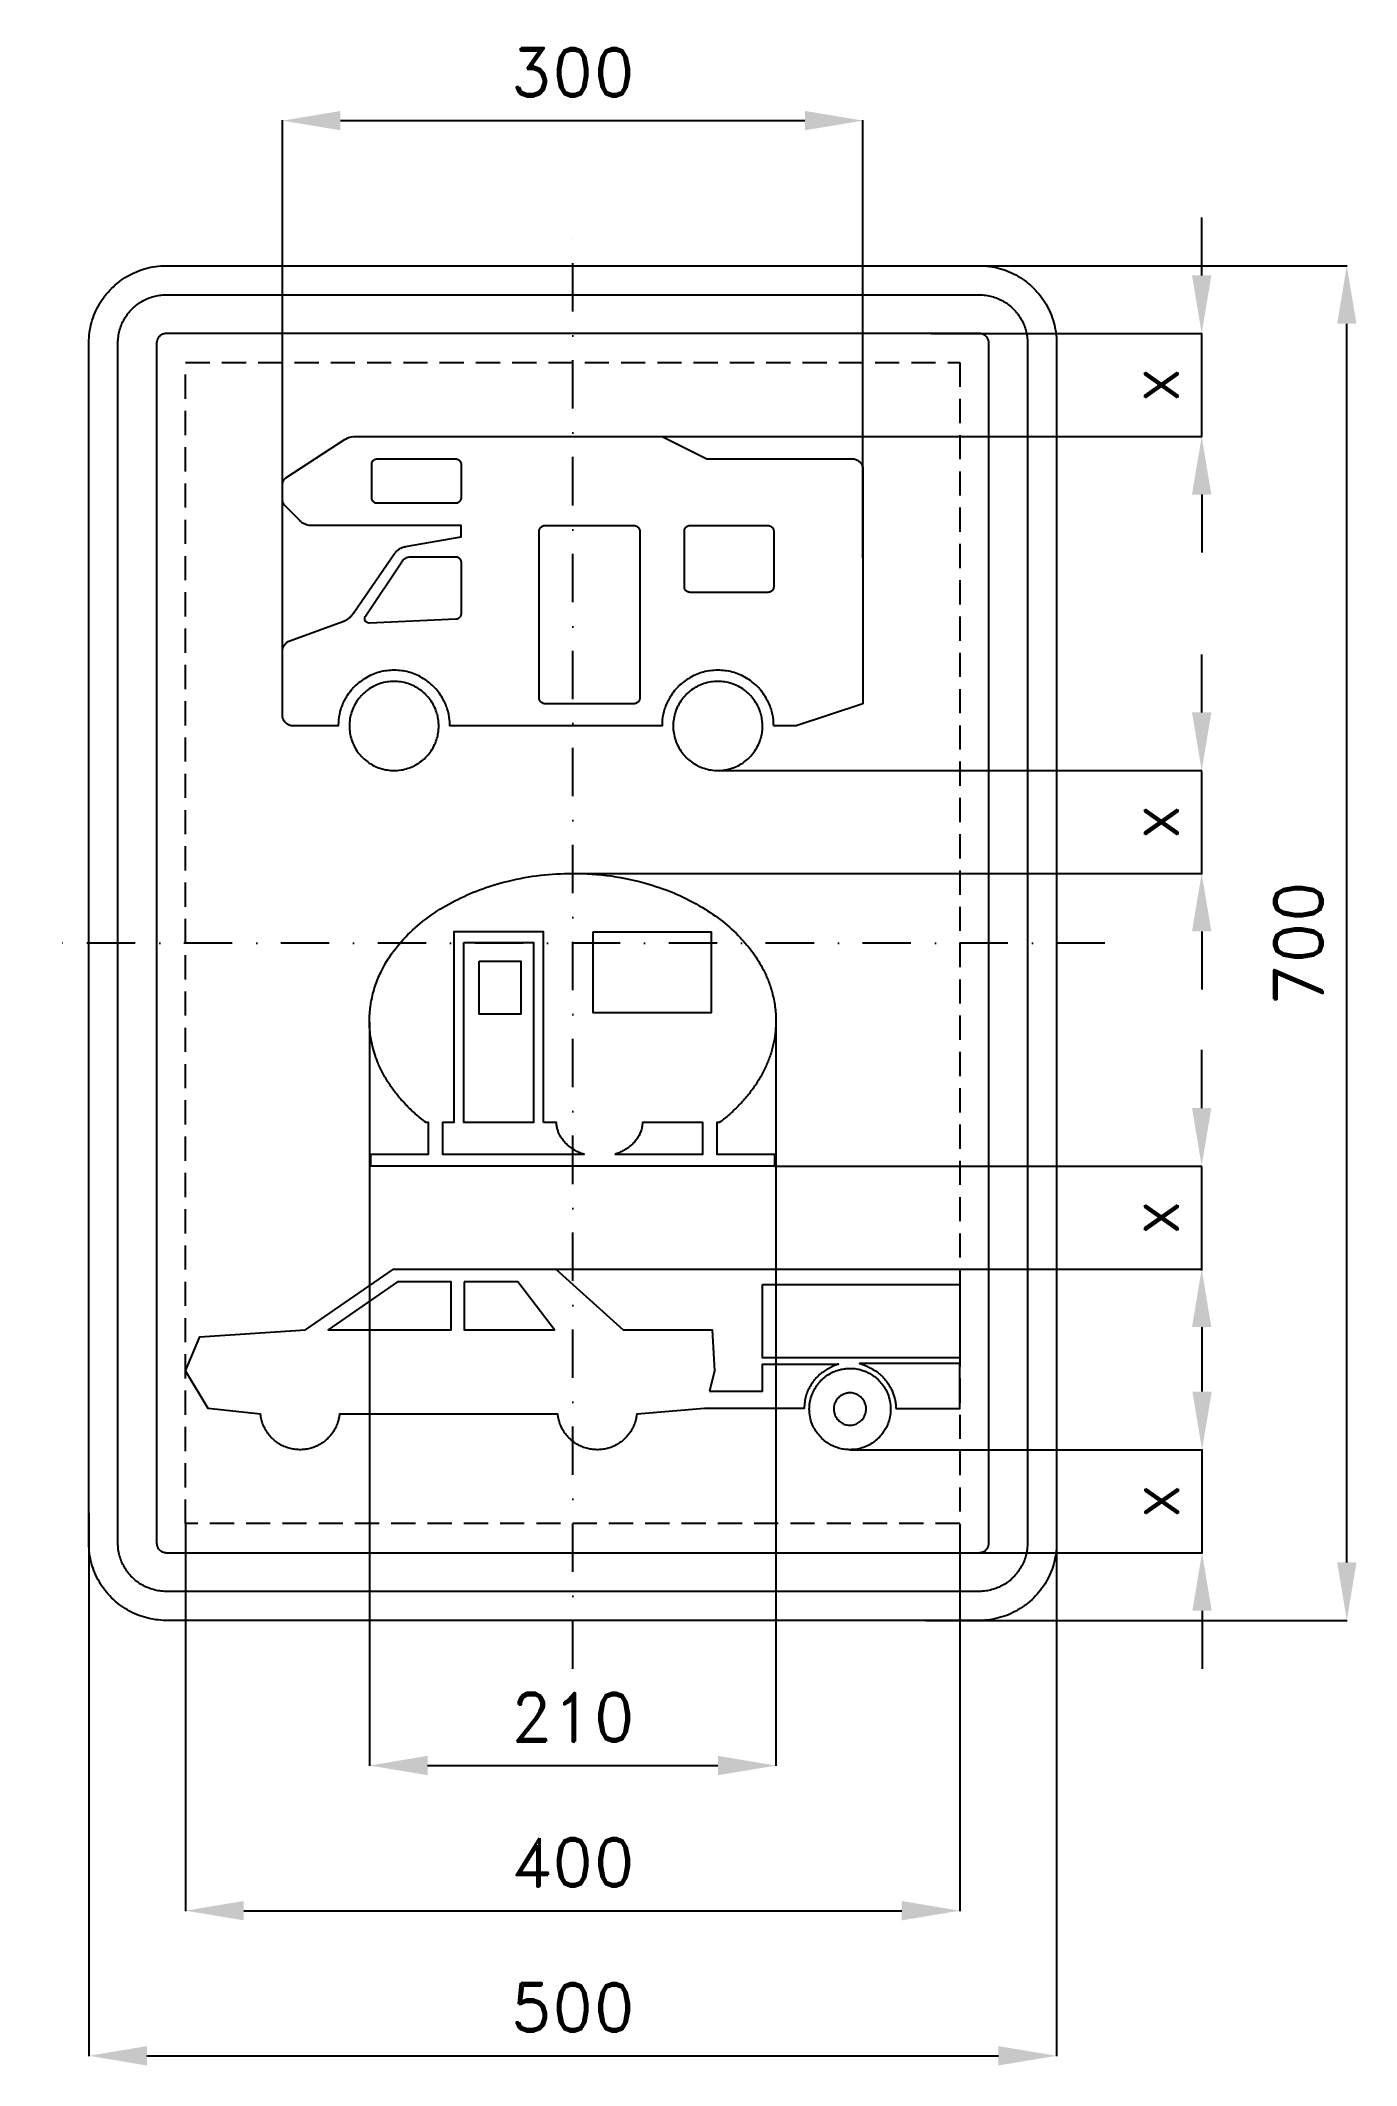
# Model space of a CAD drawing. Header units: millimetres. Extents: x -275 to 405, y -580 to 466.
import ezdxf

# ---------------------------------------------------------------- set-up
doc = ezdxf.new("R2010")
doc.units = ezdxf.units.MM
doc.header["$LTSCALE"] = 5
doc.linetypes.add('ČERCHOVANÁX2', pattern=[2, 1, -0.5, 0, -0.5])
doc.linetypes.add('ČÁRKOVANÁX2', pattern=[1.5, 1, -0.5])
doc.layers.add('Kóty', color=2, linetype='Continuous')
doc.layers.add('Značka', color=7, linetype='Continuous')
doc.styles.get("Standard").update_dxf_attribs({"font": 'romand.shx', "height": 25})
doc.dimstyles.get("Standard").update_dxf_attribs({"dimtxt": 25, "dimasz": 30, "dimexe": 0.18, "dimexo": 0.0625, "dimgap": 12.5, "dimtad": 1, "dimdec": 0, "dimzin": 0, "dimdsep": 46, "dimtxsty": 'Standard', "dimcen": 0.09, "dimadec": 0, "dimazin": 0, "dimtfac": 1, "dimtdec": 0, "dimtofl": 0, "dimtmove": 0, "dimatfit": 3, "dimfxl": 1, "dimtolj": 1, "dimtzin": 0, "dimarcsym": 0})

msp = doc.modelspace()

# ---------------------------------------------------------------- blocks, each defined once
blk = doc.blocks.new('*D0')
at = {"layer": 'Defpoints', "color": 0, "transparency": 16777216}
for p in [(150, 425), (150, 199), (-150, 133.9)]:
    blk.add_point(p, dxfattribs=at)
at = {"layer": 'Kóty', "color": 0, "lineweight": -2, "transparency": 16777216}
for p, q in [((-150, 134), (-150, 425.2)), ((-120, 425), (120, 425)), ((150, 199.1), (150, 425.2))]:
    blk.add_line(p, q, dxfattribs=at)
at = {"layer": 'Kóty', "color": 0, "transparency": 16777216}
for points in [[(-120, 430), (-120, 420), (-150, 425)], [(120, 430), (120, 420), (150, 425)]]:
    blk.add_solid(points, dxfattribs=at)
at = {"layer": 'Kóty', "color": 0, "transparency": 16777216, "insert": (0, 450), "char_height": 25, "attachment_point": 5}
blk.add_mtext('\\A1;300', dxfattribs=at)
blk = doc.blocks.new('*D1')
at = {"layer": 'Defpoints', "color": 0, "transparency": 16777216}
for p in [(182.4, 350), (400, 350), (182.4, -350)]:
    blk.add_point(p, dxfattribs=at)
at = {"layer": 'Kóty', "color": 0, "lineweight": -2, "transparency": 16777216}
for p, q in [((182.5, 350), (400.2, 350)), ((400, -320), (400, 320)), ((182.5, -350), (400.2, -350))]:
    blk.add_line(p, q, dxfattribs=at)
at = {"layer": 'Kóty', "color": 0, "transparency": 16777216}
for points in [[(395, 320), (405, 320), (400, 350)], [(395, -320), (405, -320), (400, -350)]]:
    blk.add_solid(points, dxfattribs=at)
at = {"layer": 'Kóty', "color": 0, "transparency": 16777216, "insert": (375, 0), "char_height": 25, "attachment_point": 5, "rotation": 90}
blk.add_mtext('\\A1;700', dxfattribs=at)
blk = doc.blocks.new('*D2')
at = {"layer": 'Defpoints', "color": 0, "transparency": 16777216}
for p in [(-250, -294.5), (250, -310), (250, -575)]:
    blk.add_point(p, dxfattribs=at)
at = {"layer": 'Kóty', "color": 0, "lineweight": -2, "transparency": 16777216}
for p, q in [((-250, -294.6), (-250, -575.2)), ((250, -310.1), (250, -575.2)), ((-220, -575), (220, -575))]:
    blk.add_line(p, q, dxfattribs=at)
at = {"layer": 'Kóty', "color": 0, "transparency": 16777216}
for points in [[(-220, -570), (-220, -580), (-250, -575)], [(220, -570), (220, -580), (250, -575)]]:
    blk.add_solid(points, dxfattribs=at)
at = {"layer": 'Kóty', "color": 0, "transparency": 16777216, "insert": (0, -550), "char_height": 25, "attachment_point": 5}
blk.add_mtext('\\A1;500', dxfattribs=at)
blk = doc.blocks.new('*D3')
at = {"layer": 'Defpoints', "color": 0, "transparency": 16777216}
for p in [(-105, -40.756), (105, -40.756), (105, -425)]:
    blk.add_point(p, dxfattribs=at)
at = {"layer": 'Kóty', "color": 0, "lineweight": -2, "transparency": 16777216}
for p, q in [((-105, -40.8185), (-105, -425.18)), ((105, -40.8185), (105, -425.18)), ((-75, -425), (75, -425))]:
    blk.add_line(p, q, dxfattribs=at)
at = {"layer": 'Kóty', "color": 0, "transparency": 16777216}
for points in [[(-75, -420), (-75, -430), (-105, -425)], [(75, -420), (75, -430), (105, -425)]]:
    blk.add_solid(points, dxfattribs=at)
at = {"layer": 'Kóty', "color": 0, "transparency": 16777216, "insert": (0, -400), "char_height": 25, "attachment_point": 5}
blk.add_mtext('\\A1;210', dxfattribs=at)
blk = doc.blocks.new('*D4')
at = {"layer": 'Defpoints', "color": 0, "transparency": 16777216}
for p in [(-200, -300), (200, -300), (200, -500)]:
    blk.add_point(p, dxfattribs=at)
at = {"layer": 'Kóty', "color": 0, "lineweight": -2, "transparency": 16777216}
for p, q in [((-200, -300.0625), (-200, -500.18)), ((200, -300.0625), (200, -500.18)), ((-170, -500), (170, -500))]:
    blk.add_line(p, q, dxfattribs=at)
at = {"layer": 'Kóty', "color": 0, "transparency": 16777216}
for points in [[(-170, -495), (-170, -505), (-200, -500)], [(170, -495), (170, -505), (200, -500)]]:
    blk.add_solid(points, dxfattribs=at)
at = {"layer": 'Kóty', "color": 0, "transparency": 16777216, "insert": (0, -475), "char_height": 25, "attachment_point": 5}
blk.add_mtext('\\A1;400', dxfattribs=at)
blk = doc.blocks.new('*D5')
at = {"layer": 'Defpoints', "color": 0, "transparency": 16777216}
for p in [(185.2, 315), (34.6, 261.8), (325, 261.8)]:
    blk.add_point(p, dxfattribs=at)
at = {"layer": 'Kóty', "color": 0, "lineweight": -2, "transparency": 16777216}
for p, q in [((325, 345), (325, 375)), ((185.3, 315), (325.2, 315)), ((34.7, 261.8), (325.2, 261.8)), ((325, 231.8), (325, 201.8))]:
    blk.add_line(p, q, dxfattribs=at)
at = {"layer": 'Kóty', "color": 0, "transparency": 16777216}
for points in [[(320, 345), (330, 345), (325, 315)], [(320, 231.8), (330, 231.8), (325, 261.8)]]:
    blk.add_solid(points, dxfattribs=at)
at = {"layer": 'Kóty', "color": 0, "transparency": 16777216, "insert": (300, 288.4), "char_height": 25, "attachment_point": 5, "rotation": 90}
blk.add_mtext('\\A1;x', dxfattribs=at)
blk = doc.blocks.new('*D6')
at = {"layer": 'Defpoints', "color": 0, "transparency": 16777216}
for p in [(74.8, 89.2), (0, 36), (325, 36)]:
    blk.add_point(p, dxfattribs=at)
at = {"layer": 'Kóty', "color": 0, "lineweight": -2, "transparency": 16777216}
for p, q in [((325, 119.2), (325, 149.2)), ((74.9, 89.2), (325.2, 89.2)), ((0.1, 36), (325.2, 36)), ((325, 6), (325, -24))]:
    blk.add_line(p, q, dxfattribs=at)
at = {"layer": 'Kóty', "color": 0, "transparency": 16777216}
for points in [[(320, 119.2), (330, 119.2), (325, 89.2)], [(320, 6), (330, 6), (325, 36)]]:
    blk.add_solid(points, dxfattribs=at)
at = {"layer": 'Kóty', "color": 0, "transparency": 16777216, "insert": (300, 62.6), "char_height": 25, "attachment_point": 5, "rotation": 90}
blk.add_mtext('\\A1;x', dxfattribs=at)
blk = doc.blocks.new('*D7')
at = {"layer": 'Defpoints', "color": 0, "transparency": 16777216}
for p in [(104.2, -115.24), (-8.668, -168.451), (325, -168.451)]:
    blk.add_point(p, dxfattribs=at)
at = {"layer": 'Kóty', "color": 0, "lineweight": -2, "transparency": 16777216}
for p, q in [((325, -85.24), (325, -55.24)), ((104.2625, -115.24), (325.18, -115.24)), ((-8.6055, -168.451), (325.18, -168.451)), ((325, -198.451), (325, -228.451))]:
    blk.add_line(p, q, dxfattribs=at)
at = {"layer": 'Kóty', "color": 0, "transparency": 16777216}
for points in [[(320, -85.24), (330, -85.24), (325, -115.24)], [(320, -198.451), (330, -198.451), (325, -168.451)]]:
    blk.add_solid(points, dxfattribs=at)
at = {"layer": 'Kóty', "color": 0, "transparency": 16777216, "insert": (300, -141.8455), "char_height": 25, "attachment_point": 5, "rotation": 90}
blk.add_mtext('\\A1;x', dxfattribs=at)
blk = doc.blocks.new('*D8')
at = {"layer": 'Defpoints', "color": 0, "transparency": 16777216}
for p in [(143.3, -261.8), (203, -315), (325.2, -315)]:
    blk.add_point(p, dxfattribs=at)
at = {"layer": 'Kóty', "color": 0, "lineweight": -2, "transparency": 16777216}
for p, q in [((325.2, -231.8), (325.2, -201.8)), ((143.3, -261.8), (325.4, -261.8)), ((203.1, -315), (325.4, -315)), ((325.2, -345), (325.2, -375))]:
    blk.add_line(p, q, dxfattribs=at)
at = {"layer": 'Kóty', "color": 0, "transparency": 16777216}
for points in [[(320.2, -231.8), (330.2, -231.8), (325.2, -261.8)], [(320.2, -345), (330.2, -345), (325.2, -315)]]:
    blk.add_solid(points, dxfattribs=at)
at = {"layer": 'Kóty', "color": 0, "transparency": 16777216, "insert": (300.2, -288.4), "char_height": 25, "attachment_point": 5, "rotation": 90}
blk.add_mtext('\\A1;x', dxfattribs=at)

# ---------------------------------------------------------------- dimensions: what is measured, and where the dimension line sits
at = {"layer": 'Kóty'}
for base, p1, p2, picture, middle in [((150, 425), (-150, 133.9225), (150, 198.9984), '*D0', (0, 450)), ((105, -425), (-105, -40.756), (105, -40.756), '*D3', (0, -400)), ((250, -575), (-250, -294.5273), (250, -310), '*D2', (0, -550)), ((200, -500), (-200, -300), (200, -300), '*D4', (0, -475))]:
    dim = msp.add_linear_dim(base=base, p1=p1, p2=p2, dimstyle='Standard', dxfattribs=at)
    dim.commit()
    dim.dimension.update_dxf_attribs({"geometry": picture, "text_midpoint": middle})
for base, p1, p2, picture, middle in [((325, 261.783), (185.2369, 315), (34.6028, 261.783), '*D5', (300, 288.3915)), ((325, 35.96), (74.8239, 89.1793), (-0.003, 35.96), '*D6', (300, 62.5696)), ((325, -168.451), (104.2, -115.24), (-8.668, -168.451), '*D7', (300, -141.8455)), ((325.18, -315), (143.269, -261.784), (203.0175, -315), '*D8', (300.18, -288.392))]:
    dim = msp.add_linear_dim(base=base, p1=p1, p2=p2, angle=90, text='x', dimstyle='Standard', dxfattribs=at)
    dim.commit()
    dim.dimension.update_dxf_attribs({"geometry": picture, "text_midpoint": middle})
dim = msp.add_linear_dim(base=(400, 350), p1=(182.4376, -350), p2=(182.4376, 350), angle=90, dimstyle='Standard', dxfattribs=at)
dim.commit()
dim.dimension.update_dxf_attribs({"geometry": '*D1', "text_midpoint": (375, 0)})

# ---------------------------------------------------------------- linework, layer by layer
at = {"layer": 'Kóty'}
for points in [[(325, 261.7061), (325, 315)], [(325.0049, 35.3673), (325, 88.6284)], [(325, -169.157), (325, -115.864)], [(325.18, -315), (325.18, -261.698)]]:
    msp.add_lwpolyline(points, dxfattribs=at)
at = {"layer": 'Značka', "color": 6, "linetype": 'ČERCHOVANÁX2', "ltscale": 5}
for points in [[(0, -375), (0, 375)], [(275, 0), (-275, 0)]]:
    msp.add_lwpolyline(points, dxfattribs=at)
at = {"layer": 'Značka', "color": 5}
for points in [[(-210, -350), (-210.157, -349.9995), (-210.314, -349.9988, -0.0321803), (-215.479, -349.637, -0.0354442), (-220.555, -348.5823, -0.0362665), (-225.464, -346.9227, -0.034416), (-230.091, -344.5885, -0.0337194), (-234.402, -341.714, -0.0340789), (-238.284, -338.2843, -0.0342133), (-241.717, -334.4026, -0.0342224), (-244.589, -330.0906, -0.0340477), (-246.906, -325.4605, -0.0334053), (-248.582, -320.5549, -0.0341289), (-249.654, -315.4767, -0.0367409), (-249.999, -310.3142), (-250, -310.1571), (-250, -310), (-250, 310), (-250, 310.157), (-249.999, 310.314, -0.0321794), (-249.637, 315.479, -0.0354428), (-248.582, 320.555, -0.0362594), (-246.923, 325.464, -0.0344088), (-244.589, 330.091, -0.0337189), (-241.714, 334.402, -0.0340731), (-238.284, 338.284, -0.0342144), (-234.403, 341.717, -0.0342259), (-230.091, 344.589, -0.0340499), (-225.46, 346.906, -0.0334066), (-220.555, 348.582, -0.0341277), (-215.477, 349.654, -0.0367414), (-210.314, 349.999), (-210.157, 350), (-210, 350), (210, 350), (210.16, 350), (210.31, 349.999, -0.0321773), (215.48, 349.637, -0.0354428), (220.55, 348.582, -0.0362594), (225.46, 346.923, -0.0344144), (230.09, 344.589, -0.0337313), (234.4, 341.714, -0.0340656), (238.28, 338.284, -0.0342053), (241.72, 334.403, -0.0342263), (244.59, 330.091, -0.0340499), (246.91, 325.46, -0.0334177), (248.58, 320.555, -0.0341507), (249.65, 315.477, -0.0367414), (250, 310.314), (250, 310.157), (250, 310), (250, -310), (250, -310.1571), (250, -310.3142, -0.0321792), (249.64, -315.4791, -0.0354419), (248.58, -320.5549, -0.0362597), (246.92, -325.4636, -0.0344236), (244.59, -330.0906, -0.0337314), (241.71, -334.4017, -0.0340794), (238.28, -338.2843, -0.0341866), (234.4, -341.7172, -0.034232), (230.09, -344.5885, -0.0340525), (225.46, -346.9061, -0.0334212), (220.55, -348.5823, -0.0341259), (215.48, -349.6542, -0.0367465), (210.31, -349.9988), (210.16, -349.9996), (210, -350), (-210, -350)], [(-210, -335), (-210.098, -334.9997), (-210.196, -334.9992, -0.0321794), (-213.424, -334.7731, -0.035447), (-216.597, -334.1139, -0.0362695), (-219.665, -333.0767, -0.0344127), (-222.557, -331.6178, -0.0337246), (-225.251, -329.8212, -0.034096), (-227.678, -327.6777, -0.0341863), (-229.823, -325.2516, -0.0342271), (-231.618, -322.5566, -0.0340271), (-233.066, -319.6628, -0.0334073), (-234.114, -316.5968, -0.0341382), (-234.784, -313.4229, -0.0367364), (-234.999, -310.1963), (-235, -310.0982), (-235, -310), (-235, 310), (-235, 310.098), (-234.999, 310.196, -0.0321976), (-234.773, 313.424, -0.0354366), (-234.114, 316.597, -0.0362483), (-233.077, 319.665, -0.0343996), (-231.618, 322.557, -0.0337259), (-229.821, 325.251, -0.0340903), (-227.678, 327.678, -0.0341924), (-225.252, 329.823, -0.0342246), (-222.557, 331.618, -0.0340342), (-219.663, 333.066, -0.033413), (-216.597, 334.114, -0.0341406), (-213.423, 334.784, -0.0367343), (-210.196, 334.999), (-210.098, 335), (-210, 335), (210, 335), (210.1, 335), (210.2, 334.999, -0.032201), (213.42, 334.773, -0.0354289), (216.6, 334.114, -0.0362362), (219.66, 333.077, -0.0344166), (222.56, 331.618, -0.0337149), (225.25, 329.821, -0.0340912), (227.68, 327.678, -0.0342207), (229.82, 325.252, -0.0342246), (231.62, 322.557, -0.0340508), (233.07, 319.663, -0.033431), (234.11, 316.597, -0.0341775), (234.78, 313.423, -0.0367342), (235, 310.196), (235, 310.098), (235, 310), (235, -310), (235, -310.0982), (235, -310.1963), (234.77, -313.4244, -0.0354694), (234.11, -316.5968, -0.0363179), (233.08, -319.6648, -0.0344747), (231.62, -322.5566, -0.0337235), (229.82, -325.2511, -0.0341065), (227.68, -327.6777, -0.0342027), (225.25, -329.8233, -0.0342275), (222.56, -331.6178, -0.0340442), (219.66, -333.0663, -0.0334114), (216.6, -334.1139, -0.0341213), (213.42, -334.7839, -0.0367437), (210.2, -334.9992), (210.1, -334.9997), (210, -335), (-210, -335)], [(-210, -315), (210, -315), (210.02, -314.9999), (210.04, -314.9998, 0.0321657), (210.68, -314.9546, 0.0354037), (211.32, -314.8228), (211.93, -314.6153), (212.51, -314.3236), (213.05, -313.9642), (213.54, -313.5355), (213.96, -313.0503), (214.32, -312.5113), (214.61, -311.9326), (214.82, -311.3194), (214.96, -310.6846), (215, -310.0393), (215, -310.0196), (215, -310), (215, 310), (215, 310.02), (215, 310.039), (214.95, 310.685), (214.82, 311.319), (214.62, 311.933), (214.32, 312.511), (213.96, 313.05), (213.54, 313.536), (213.05, 313.965), (212.51, 314.324, 0.0339082), (211.93, 314.613, 0.0333305), (211.32, 314.823, 0.0340778), (210.68, 314.957, 0.0367078), (210.04, 315), (210.02, 315), (210, 315), (-210, 315), (-210.02, 315), (-210.039, 315, 0.0322791), (-210.685, 314.955, 0.0354118), (-211.319, 314.823, 0.036204), (-211.933, 314.615, 0.0343816), (-212.511, 314.324, 0.0336897), (-213.05, 313.964, 0.0341292), (-213.536, 313.536, 0.0342496), (-213.965, 313.05, 0.0343008), (-214.324, 312.511, 0.0340319), (-214.613, 311.933, 0.033364), (-214.823, 311.319, 0.0341166), (-214.957, 310.685, 0.0367232), (-215, 310.039), (-215, 310.02), (-215, 310), (-215, -310), (-215, -310.0196), (-215, -310.0393), (-214.955, -310.6849), (-214.823, -311.3194), (-214.615, -311.933), (-214.324, -312.5113), (-213.964, -313.0502), (-213.536, -313.5355), (-213.05, -313.9647), (-212.511, -314.3236), (-211.933, -314.6133), (-211.319, -314.8228, 0.0341568), (-210.685, -314.9568, 0.0367465), (-210.039, -314.9998), (-210.02, -314.9999), (-210, -315)], [(150, 123.701), (115.385, 112.194), (103.846, 112.194, 0.00361218), (103.789, 113.698, 0.0107525), (103.688, 115.201, 0.0558879), (102.477, 121.079, 0.056079), (99.982, 126.577, 0.0696951), (95.436, 132.576, 0.0694526), (89.423, 137.107, 0.0693456), (82.479, 140.031, 0.0688433), (75, 140.961, 0.0686541), (67.52, 140.026, 0.069038), (60.577, 137.107, 0.0688821), (54.584, 132.57, 0.0677368), (50.019, 126.577, 0.0560682), (47.491, 121.08, 0.0611667), (46.312, 115.201, 0.0122549), (46.209, 113.698, 0.00405833), (46.154, 112.194), (-63.461, 112.194, 0.0035818), (-63.519, 113.698, 0.0107626), (-63.619, 115.201, 0.0558879), (-64.831, 121.079, 0.056079), (-67.326, 126.577, 0.0696936), (-71.872, 132.576, 0.0694523), (-77.885, 137.107, 0.0693488), (-84.829, 140.031, 0.0688442), (-92.308, 140.961, 0.0686541), (-99.788, 140.026, 0.0690371), (-106.731, 137.107, 0.0688796), (-112.724, 132.57, 0.0677353), (-117.289, 126.577, 0.0560682), (-119.817, 121.08, 0.0611642), (-120.996, 115.201, 0.0122549), (-121.099, 113.698, 0.00408871), (-121.154, 112.194), (-144.231, 112.194), (-144.532, 112.205), (-144.834, 112.225, -0.0555526), (-146.013, 112.467, -0.0560687), (-147.115, 112.965, -0.0695993), (-148.316, 113.87, -0.0684525), (-149.227, 115.07, -0.0565125), (-149.733, 116.17, -0.0612848), (-149.968, 117.346), (-149.989, 117.646), (-150, 117.947), (-150, 150.751), (-149.993, 150.984, -0.00825717), (-149.981, 151.218, -0.0434725), (-149.835, 152.14, -0.0436639), (-149.53, 153.025, -0.0541102), (-148.966, 154.048, -0.0529497), (-148.196, 154.929, -0.0437495), (-147.469, 155.524, -0.0474868), (-146.65, 155.974), (-146.435, 156.066), (-146.217, 156.153), (-118.837, 166.164), (-118.506, 166.294), (-118.177, 166.429, 0.0330526), (-116.911, 167.073, 0.0320853), (-115.735, 167.877, 0.0331389), (-114.657, 168.808, 0.0366857), (-113.722, 169.877), (-113.509, 170.161), (-113.301, 170.449), (-92.049, 201.276), (-91.847, 201.552), (-91.639, 201.824, -0.0424205), (-90.701, 202.815, -0.0412334), (-89.607, 203.641, -0.0425807), (-88.403, 204.302, -0.0468769), (-87.108, 204.736), (-86.775, 204.814), (-86.439, 204.883), (-57.692, 210.002), (-57.692, 215.756), (-134.877, 215.756), (-135.217, 215.765), (-135.556, 215.782, -0.0418916), (-136.895, 215.988, -0.0407772), (-138.189, 216.412, -0.0421835), (-139.409, 217.017, -0.0466059), (-140.497, 217.823), (-140.75, 218.05), (-140.996, 218.283), (-148.31, 225.577), (-148.466, 225.742), (-148.618, 225.909, -0.0420804), (-149.152, 226.635, -0.0409913), (-149.561, 227.444, -0.0423263), (-149.85, 228.303, -0.0467617), (-149.982, 229.194), (-149.994, 229.42), (-150, 229.646), (-150, 236.386), (-149.994, 236.612, -0.00808983), (-149.982, 236.838, -0.0421392), (-149.845, 237.728, -0.0409886), (-149.561, 238.588, -0.0423375), (-149.156, 239.399, -0.046657), (-148.618, 240.123), (-148.466, 240.29), (-148.31, 240.454), (-117.565, 260.334), (-117.35, 260.47), (-117.133, 260.602), (-116.229, 261.065), (-115.272, 261.413), (-114.283, 261.657), (-113.273, 261.768), (-113.019, 261.778), (-112.764, 261.783), (46.154, 261.783), (69.231, 250.276), (144.231, 250.276), (144.533, 250.265), (144.834, 250.245, -0.0555528), (146.013, 250.003, -0.056047), (147.116, 249.505, -0.0695641), (148.316, 248.599, -0.0684717), (149.228, 247.399, -0.0565528), (149.734, 246.3, -0.0612883), (149.969, 245.124), (149.99, 244.824), (150, 244.523), (150, 123.701)], [(-100.961, 227.262), (-101.112, 227.268), (-101.263, 227.278), (-101.852, 227.399), (-102.404, 227.648, -0.0695641), (-103.004, 228.101, -0.0684608), (-103.46, 228.701, -0.0564834), (-103.713, 229.25, -0.0612883), (-103.83, 229.839), (-103.841, 229.989), (-103.846, 230.139), (-103.846, 247.399), (-103.84, 247.55, -0.0106145), (-103.83, 247.7, -0.0558414), (-103.709, 248.288, -0.0562308), (-103.46, 248.838, -0.0697896), (-103.005, 249.437, -0.0682083), (-102.404, 249.891), (-101.852, 250.143), (-101.263, 250.26), (-101.112, 250.271), (-100.961, 250.276), (-60.577, 250.276), (-60.426, 250.27), (-60.275, 250.26), (-59.686, 250.14), (-59.134, 249.891, -0.0696937), (-58.534, 249.438, -0.0684931), (-58.079, 248.838, -0.0565292), (-57.826, 248.288, -0.0612744), (-57.708, 247.7), (-57.698, 247.55), (-57.692, 247.399), (-57.692, 230.139), (-57.698, 229.989, -0.0108482), (-57.708, 229.839, -0.0559061), (-57.829, 229.25, -0.0562308), (-58.079, 228.701, -0.0697896), (-58.533, 228.102, -0.0682327), (-59.134, 227.648), (-59.686, 227.395), (-60.275, 227.278), (-60.426, 227.268), (-60.577, 227.262), (-100.961, 227.262)], [(-14.423, 123.701), (-14.574, 123.706), (-14.724, 123.716, -0.0556083), (-15.314, 123.837, -0.0561389), (-15.865, 124.086, -0.0695982), (-16.465, 124.539, -0.0684074), (-16.921, 125.139, -0.056507), (-17.174, 125.689, -0.0612813), (-17.292, 126.277), (-17.302, 126.427), (-17.307, 126.577), (-17.307, 212.879), (-17.302, 213.029, -0.0106687), (-17.292, 213.18, -0.0558154), (-17.171, 213.768, -0.0562777), (-16.921, 214.317, -0.0697896), (-16.466, 214.916, -0.0682696), (-15.865, 215.37, -0.056304), (-15.314, 215.623, -0.0609149), (-14.724, 215.74), (-14.574, 215.75), (-14.423, 215.756), (31.731, 215.756), (31.882, 215.75), (32.033, 215.74, -0.0555117), (32.622, 215.619, -0.0560942), (33.173, 215.37, -0.0695886), (33.773, 214.917, -0.0684227), (34.229, 214.317, -0.0566), (34.482, 213.768, -0.061263), (34.6, 213.18), (34.61, 213.029), (34.616, 212.879), (34.616, 126.577), (34.61, 126.427, -0.0107428), (34.6, 126.277, -0.0558781), (34.479, 125.689, -0.0562082), (34.229, 125.139, -0.0697458), (33.775, 124.54, -0.0682973), (33.173, 124.086, -0.0563981), (32.622, 123.834, -0.060964), (32.033, 123.716), (31.882, 123.706), (31.731, 123.701), (-14.423, 123.701)], [(60.577, 181.235), (60.426, 181.241), (60.276, 181.251, -0.0555995), (59.686, 181.371, -0.0559998), (59.135, 181.62, -0.0695397), (58.535, 182.073, -0.0684455), (58.079, 182.673, -0.0565056), (57.826, 183.223, -0.0613136), (57.708, 183.811), (57.698, 183.961), (57.693, 184.112), (57.693, 212.879), (57.698, 213.029, -0.0109719), (57.708, 213.18, -0.0558651), (57.83, 213.768, -0.0563237), (58.079, 214.317, -0.0698066), (58.534, 214.916, -0.0682452), (59.135, 215.37, -0.0562831), (59.686, 215.623, -0.0609149), (60.276, 215.74), (60.426, 215.75), (60.577, 215.756), (100.962, 215.756), (101.113, 215.75), (101.263, 215.74, -0.0554988), (101.853, 215.619, -0.0560942), (102.404, 215.37, -0.0695397), (103.004, 214.917, -0.0683921), (103.46, 214.317, -0.0565529), (103.713, 213.768, -0.0613136), (103.831, 213.18), (103.841, 213.029), (103.846, 212.879), (103.846, 184.112), (103.841, 183.961, -0.0109492), (103.831, 183.811, -0.0559061), (103.71, 183.223, -0.0562768), (103.46, 182.673, -0.0697085), (103.005, 182.074, -0.0681839), (102.404, 181.62, -0.0562831), (101.853, 181.368, -0.0609149), (101.263, 181.251), (101.113, 181.24), (100.962, 181.235), (60.577, 181.235)], [(-60.577, 199.646), (-60.426, 199.64), (-60.275, 199.63), (-59.686, 199.509), (-59.134, 199.261, -0.0696323), (-58.534, 198.808, -0.0684396), (-58.079, 198.208, -0.0565292), (-57.826, 197.658, -0.0612744), (-57.708, 197.07), (-57.698, 196.92), (-57.692, 196.769), (-57.692, 170.178), (-57.698, 170.032, -0.0104075), (-57.707, 169.886, -0.0543189), (-57.822, 169.314, -0.0546695), (-58.058, 168.777, -0.067803), (-58.489, 168.187, -0.0663401), (-59.061, 167.731, -0.0547915), (-59.589, 167.468, -0.0592892), (-60.157, 167.332), (-60.302, 167.316), (-60.449, 167.305), (-105.068, 165.327), (-105.195, 165.326), (-105.322, 165.33), (-105.82, 165.414), (-106.289, 165.613, -0.0731708), (-106.799, 165.989, -0.0734916), (-107.18, 166.495, -0.0731883), (-107.416, 167.081, -0.0715312), (-107.476, 167.712, -0.0590281), (-107.407, 168.216, -0.0642622), (-107.219, 168.684), (-107.157, 168.795), (-107.09, 168.903), (-88.251, 197.084), (-88.086, 197.313), (-87.914, 197.538, -0.0524985), (-87.121, 198.34, -0.0512919), (-86.173, 198.965, -0.0529047), (-85.127, 199.412, -0.0581402), (-84.017, 199.618), (-83.734, 199.637), (-83.451, 199.646), (-60.577, 199.646)], [(-69.231, 112.194), (-69.247, 112.916, 0.00639898), (-69.276, 113.639, 0.033688), (-69.627, 116.505, 0.033568), (-70.36, 119.305, 0.0417801), (-71.731, 122.65, 0.0417461), (-73.638, 125.721, 0.0416391), (-75.979, 128.479, 0.0413537), (-78.743, 130.812, 0.0412496), (-81.825, 132.712, 0.0412343), (-85.176, 134.081, 0.0412202), (-88.696, 134.938, 0.0411899), (-92.308, 135.208, 0.0411907), (-95.92, 134.938, 0.0412169), (-99.439, 134.081, 0.0412225), (-102.79, 132.712, 0.0412732), (-105.872, 130.812, 0.0412825), (-108.635, 128.478, 0.0413306), (-110.977, 125.721, 0.0413508), (-112.882, 122.649, 0.0413919), (-114.255, 119.305, 0.0414001), (-115.114, 115.796, 0.0414172), (-115.385, 112.194, 0.0414172), (-115.114, 108.591, 0.0414025), (-114.255, 105.082, 0.0413948), (-112.882, 101.739, 0.0413466), (-110.977, 98.667, 0.0413389), (-108.635, 95.91, 0.0412725), (-105.872, 93.575, 0.0412588), (-102.79, 91.675, 0.0412069), (-99.439, 90.306, 0.0411997), (-95.92, 89.449, 0.0411908), (-92.308, 89.18, 0.0411897), (-88.695, 89.449, 0.0412075), (-85.176, 90.306, 0.0412115), (-81.825, 91.675, 0.0412116), (-78.743, 93.575, 0.0412791), (-75.979, 95.91, 0.041549), (-73.638, 98.667, 0.0413349), (-71.737, 101.739, 0.0405234), (-70.36, 105.082, 0.0336389), (-69.618, 107.882, 0.0368342), (-69.276, 110.749, 0.00724217), (-69.246, 111.471, 0.00242869), (-69.231, 112.194)], [(98.077, 112.194), (98.061, 112.916, 0.00642006), (98.032, 113.639, 0.0336827), (97.681, 116.505, 0.0335578), (96.948, 119.305, 0.041784), (95.577, 122.65, 0.0417426), (93.67, 125.721, 0.0416296), (91.329, 128.479, 0.0413588), (88.565, 130.812, 0.041254), (85.483, 132.712, 0.0412314), (82.132, 134.081, 0.041217), (78.612, 134.938, 0.0411899), (75, 135.208, 0.0411908), (71.388, 134.938, 0.0412172), (67.869, 134.081, 0.0412222), (64.518, 132.712, 0.0412667), (61.436, 130.812, 0.041277), (58.673, 128.478, 0.0413337), (56.331, 125.721, 0.0413436), (54.426, 122.649, 0.0413881), (53.053, 119.305, 0.0413961), (52.194, 115.796, 0.0414341), (51.923, 112.194, 0.0414341), (52.194, 108.591, 0.0413984), (53.053, 105.082, 0.0413987), (54.426, 101.739, 0.0413468), (56.331, 98.667, 0.0413389), (58.673, 95.91, 0.0412642), (61.436, 93.575, 0.0412565), (64.518, 91.675, 0.0412101), (67.869, 90.306, 0.0412008), (71.388, 89.449, 0.0411908), (75, 89.18, 0.0411902), (78.612, 89.449, 0.0412071), (82.132, 90.306, 0.0412069), (85.483, 91.675, 0.041214), (88.565, 93.575, 0.0412846), (91.329, 95.91, 0.0415586), (93.67, 98.667, 0.0413312), (95.571, 101.739, 0.0405273), (96.948, 105.082, 0.033644), (97.69, 107.882, 0.0368447), (98.032, 110.749, 0.00726325), (98.062, 111.471), (98.077, 112.194)], [(-104.369, -109.125), (-74.522, -109.125), (-74.522, -92.763), (-75.709, -92.763), (-76.517, -92.143), (-77.321, -91.519, -0.0199046), (-82.609, -87.033, -0.0227383), (-87.498, -82.112, -0.022463), (-91.594, -77.299, -0.0233407), (-95.234, -72.131, -0.0240243), (-98.318, -66.855, -0.0262959), (-100.855, -61.3, -0.0214853), (-102.469, -56.773, -0.0211624), (-103.694, -52.122, -0.0238606), (-104.591, -47.071, -0.0270673), (-104.97, -41.962, -0.00386778), (-104.99, -41.047), (-105, -40.132, -0.00245822), (-104.955, -38.256, -0.00737978), (-104.874, -36.382, -0.0187806), (-104.511, -32.687, -0.0174644), (-103.88, -29.023, -0.0355774), (-101.741, -21.268, -0.0343308), (-98.54, -13.875, -0.0504632), (-91.608, -2.903, -0.0427784), (-82.743, 6.625, -0.0406739), (-71.625, 15.507, -0.0350904), (-59.306, 22.604, -0.0306471), (-46.495, 28.109, -0.0282721), (-33.128, 32.07, -0.0317626), (-16.697, 35.041, -0.0302538), (-0.003, 35.96, -0.0363808), (19.86, 34.676, -0.0393034), (39.29, 30.419, -0.0325175), (53.577, 25.331, -0.035438), (67.034, 18.361, -0.0327782), (77.349, 11.292, -0.0377027), (86.569, 2.846, -0.0353899), (93.197, -5.069, -0.040697), (98.54, -13.875, -0.0265995), (101.094, -19.527, -0.0273442), (103.025, -25.424, -0.0338329), (104.523, -32.712, -0.0356042), (105, -40.132, -0.0263769), (104.75, -45.568, -0.0254255), (103.939, -50.947, -0.027178), (102.474, -56.777, -0.0264686), (100.394, -62.417, -0.0257941), (97.74, -67.939, -0.0240338), (94.552, -73.17, -0.0229763), (90.801, -78.287, -0.0208058), (86.616, -83.058, -0.0197419), (82.135, -87.476, -0.0201473), (77.321, -91.519), (76.517, -92.144), (75.709, -92.763), (74.464, -92.763), (74.464, -109.125), (104.199, -109.125), (104.199, -115.24), (-104.369, -115.24), (-104.369, -109.125)], [(-15.023, -92.763), (-15.023, 5.818), (-61.35, 5.818), (-61.35, -92.763), (-67.337, -92.763), (-67.337, -109.125), (5.914, -109.125), (5.548, -109.007), (5.183, -108.887, -0.0274727), (2.759, -107.917, -0.0305171), (0.462, -106.674, -0.0295752), (-1.491, -105.342, -0.0305563), (-3.271, -103.786, -0.031203), (-4.8, -102.118, -0.0346616), (-6.095, -100.268, -0.0285406), (-6.934, -98.722, -0.0286888), (-7.592, -97.087, -0.0325823), (-8.095, -95.283, -0.037421), (-8.34, -93.432), (-8.36, -93.098), (-8.375, -92.763), (-15.023, -92.763)], [(21.746, -109.125), (67.284, -109.125), (67.284, -92.763), (36.041, -92.763), (36.025, -93.098), (36.006, -93.432, -0.0407593), (35.663, -95.711, -0.0413241), (34.952, -97.909, -0.0382658), (33.988, -99.905, -0.0339063), (32.748, -101.742, -0.0321532), (31.246, -103.484, -0.030453), (29.539, -105.024, -0.0237431), (27.997, -106.166, -0.0214613), (26.357, -107.165, -0.0233418), (24.458, -108.12, -0.0251995), (22.477, -108.887, -0.00352638), (22.112, -109.008), (21.746, -109.125)], [(70.618, -231.609), (97.998, -231.592), (97.998, -217.535), (137.342, -217.535), (137.285, -217.555), (137.227, -217.575), (136.906, -217.688), (136.585, -217.806), (136.287, -217.919), (135.991, -218.036), (135.625, -218.185), (135.262, -218.339), (134.904, -218.497), (134.549, -218.66), (134.181, -218.834), (133.817, -219.015), (133.765, -219.041), (133.714, -219.067), (133.342, -219.238), (132.971, -219.411, 0.0254721), (130.946, -220.51, 0.0261291), (129.043, -221.813, 0.024551), (127.373, -223.183, 0.0239819), (125.844, -224.707, 0.0292812), (124.125, -226.79, 0.0283326), (122.654, -229.062, 0.0308367), (121.409, -231.508, 0.0369521), (120.51, -234.088, 0.0357377), (119.885, -237.242, 0.0117393), (119.558, -240.465), (68.166, -240.465), (33.332, -243.451), (33.093, -243.451), (32.812, -245.148, -0.019057), (32.447, -246.825, -0.0377086), (31.569, -249.36, -0.034564), (30.331, -251.75, -0.0336785), (28.814, -253.97, -0.0344198), (27.012, -255.9602, -0.0345938), (24.976, -257.7116, -0.0344137), (22.717, -259.1675, -0.0343796), (20.296, -260.3322, -0.0344159), (17.738, -261.1539, -0.0344192), (15.098, -261.6522, -0.0344155), (12.415, -261.784, -0.0344181), (9.735, -261.582, -0.0344281), (7.109, -261.0148, -0.0344173), (4.574, -260.1263, -0.0343483), (2.184, -258.8987, -0.0344166), (-0.036, -257.3843, -0.0347588), (-2.026, -255.58, -0.0343991), (-3.773, -253.543, -0.033018), (-5.233, -251.285, -0.0345633), (-6.413, -248.864, -0.0397561), (-7.219, -246.306, -0.0173337), (-7.51, -244.885), (-7.736, -243.451), (-7.737, -243.451), (-120.264, -243.451), (-120.503, -243.451, -0.0063348), (-120.783, -245.148, -0.0190657), (-121.149, -246.825, -0.0377032), (-122.027, -249.36, -0.0345691), (-123.265, -251.75, -0.0336692), (-124.782, -253.97, -0.0344324), (-126.584, -255.9602, -0.034594), (-128.62, -257.7116, -0.0344136), (-130.879, -259.1675, -0.0343834), (-133.3, -260.3322, -0.0344194), (-135.858, -261.1539, -0.0344192), (-138.498, -261.6522, -0.0344153), (-141.181, -261.784, -0.0344168), (-143.86, -261.582, -0.0344269), (-146.486, -261.0148, -0.0344175), (-149.021, -260.1263, -0.0343456), (-151.412, -258.8987, -0.0344119), (-153.632, -257.3843, -0.034757), (-155.6213, -255.58, -0.0343969), (-157.3683, -253.543, -0.0330132), (-158.8287, -251.285, -0.0345608), (-160.0087, -248.864, -0.0397643), (-160.8151, -246.306, -0.0173388), (-161.106, -244.885, -0.00576895), (-161.3314, -243.451), (-161.3336, -243.451), (-188.3334, -240.451), (-200, -221.117), (-192.6667, -203.451), (-138, -199.784), (-92.667, -168.451), (-8.668, -168.451), (25.999, -199.784), (71.998, -199.784), (73.332, -221.117), (70.618, -231.609)], [(166.991, -240.465), (199.999, -240.453), (199.999, -217.183), (148.199, -217.186), (148.275, -217.211), (148.351, -217.235), (148.878, -217.41), (149.403, -217.594), (149.892, -217.774), (150.379, -217.963), (150.857, -218.156), (151.331, -218.358), (151.704, -218.523), (152.074, -218.693), (152.528, -218.912), (152.979, -219.137, -0.020151), (155.785, -220.676, -0.0369364), (158.39, -222.52, -0.0347972), (160.348, -224.306, -0.0292228), (162.067, -226.333, -0.0278415), (163.58, -228.533, -0.0300686), (164.826, -230.887, -0.0246352), (165.645, -232.888, -0.0232663), (166.269, -234.961, -0.0260365), (166.746, -237.272, -0.0292238), (166.965, -239.616), (166.98, -240.04), (166.991, -240.465)], [(143.269, -261.784), (142.751, -261.7747), (142.234, -261.7587, -0.0356601), (139.401, -261.4383, -0.0372131), (136.641, -260.71, -0.0342509), (134.216, -259.7402, -0.0326451), (131.943, -258.4557, -0.0394966), (129.362, -256.5144, -0.0402226), (127.12, -254.188, -0.0408319), (125.23, -251.55, -0.0407435), (123.792, -248.638, -0.0502317), (122.63, -244.786, -0.0508728), (122.263, -240.777, -0.0430155), (122.516, -237.414, -0.0427559), (123.336, -234.149, -0.0329279), (124.31, -231.726, -0.0322707), (125.59, -229.45, -0.0395542), (127.531, -226.869, -0.0400917), (129.857, -224.627, -0.0407519), (132.497, -222.734, -0.0411943), (135.407, -221.298, -0.0316806), (137.765, -220.493, -0.0312618), (140.202, -219.992, -0.0132909), (141.216, -219.864, -0.0142856), (142.234, -219.793, -0.00563047), (142.751, -219.776), (143.269, -219.768), (143.787, -219.777), (144.305, -219.793, -0.0356569), (147.138, -220.113, -0.037209), (149.898, -220.842, -0.0342442), (152.323, -221.812, -0.0326388), (154.597, -223.096, -0.0394909), (157.178, -225.038, -0.0402305), (159.42, -227.364, -0.0408365), (161.31, -230.002, -0.0407378), (162.749, -232.915, -0.0502378), (163.911, -236.768, -0.0509075), (164.279, -240.777, -0.0430228), (164.026, -244.14, -0.0427611), (163.205, -247.405, -0.032934), (162.231, -249.827, -0.0322327), (160.95, -252.103, -0.0395272), (159.009, -254.685, -0.0403686), (156.683, -256.9252, -0.0407529), (154.045, -258.8114, -0.0397423), (151.132, -260.2543, -0.044076), (147.779, -261.3255, -0.0489692), (144.305, -261.7587, -0.00578434), (143.787, -261.7754), (143.269, -261.784)], [(143.269, -249.135), (143.475, -249.131), (143.681, -249.124, 0.0434225), (145.065, -248.946, 0.0457565), (146.398, -248.526, 0.0427615), (147.557, -247.956, 0.0405449), (148.607, -247.201, 0.0396084), (149.533, -246.309, 0.0404821), (150.305, -245.282, 0.0329947), (150.815, -244.378, 0.0326379), (151.202, -243.414, 0.0418364), (151.526, -242.115, 0.0422038), (151.629, -240.777, 0.0505696), (151.484, -239.181, 0.0514129), (151.021, -237.649, 0.04158), (150.449, -236.49, 0.0401392), (149.696, -235.44, 0.0395991), (148.804, -234.513, 0.0406502), (147.777, -233.742, 0.0329512), (146.871, -233.233, 0.0317079), (145.907, -232.845, 0.0356642), (144.808, -232.551, 0.0400014), (143.681, -232.427), (143.475, -232.421), (143.269, -232.417), (143.063, -232.421), (142.857, -232.427, 0.0136433), (142.452, -232.456, 0.0127491), (142.049, -232.506, 0.0303578), (141.079, -232.707, 0.03166), (140.141, -233.026, 0.0415471), (138.982, -233.597, 0.040749), (137.932, -234.351, 0.0402937), (137.005, -235.242, 0.040557), (136.234, -236.27, 0.0329105), (135.724, -237.175, 0.032623), (135.336, -238.14, 0.0418459), (135.012, -239.439, 0.0422023), (134.909, -240.777, 0.0505021), (135.054, -242.373, 0.0513858), (135.518, -243.904, 0.0416099), (136.09, -245.062, 0.0401689), (136.843, -246.112, 0.0395862), (137.735, -247.039, 0.0406308), (138.762, -247.81, 0.0329522), (139.667, -248.319, 0.0316797), (140.632, -248.707, 0.0356643), (141.73, -249, 0.0399889), (142.857, -249.124), (143.063, -249.131), (143.269, -249.135)]]:
    msp.add_lwpolyline(points, format="xyb", dxfattribs=at)
at = {"layer": 'Značka', "color": 6, "linetype": 'ČÁRKOVANÁX2', "ltscale": 2.5}
msp.add_lwpolyline([(-200, -300), (-200, 300), (200, 300), (200, -300), (-200, -300)], dxfattribs=at)
at = {"layer": 'Značka', "color": 5}
for points in [[(-56.176, 0.269), (-20.191, 0.269), (-20.191, -92.763), (-56.176, -92.763), (-56.176, 0.269)], [(10.655, 5.818), (71.622, 5.818), (71.622, -36.023), (10.655, -36.023), (10.655, 5.818)], [(-48.406, -9.342), (-26.809, -9.342), (-26.809, -36.665), (-48.406, -36.665), (-48.406, -9.342)], [(-90.588, -175.118), (-126.275, -199.784), (-62.834, -199.784), (-62.834, -175.118), (-90.588, -175.118)], [(-56.168, -175.118), (-56.168, -199.784), (-9.335, -199.784), (-28.334, -175.118), (-56.168, -175.118)], [(98.092, -176.402), (199.999, -176.402), (199.999, -214.377), (98.092, -214.377), (98.092, -176.402)]]:
    msp.add_lwpolyline(points, dxfattribs=at)

msp.set_redraw_order([(e.dxf.handle, doc.entitydb.next_handle()) for e in msp.query("TEXT MTEXT ATTDEF DIMENSION ARC_DIMENSION")])  # texts and dimensions are drawn at this point

doc.saveas('drawing.dxf')
